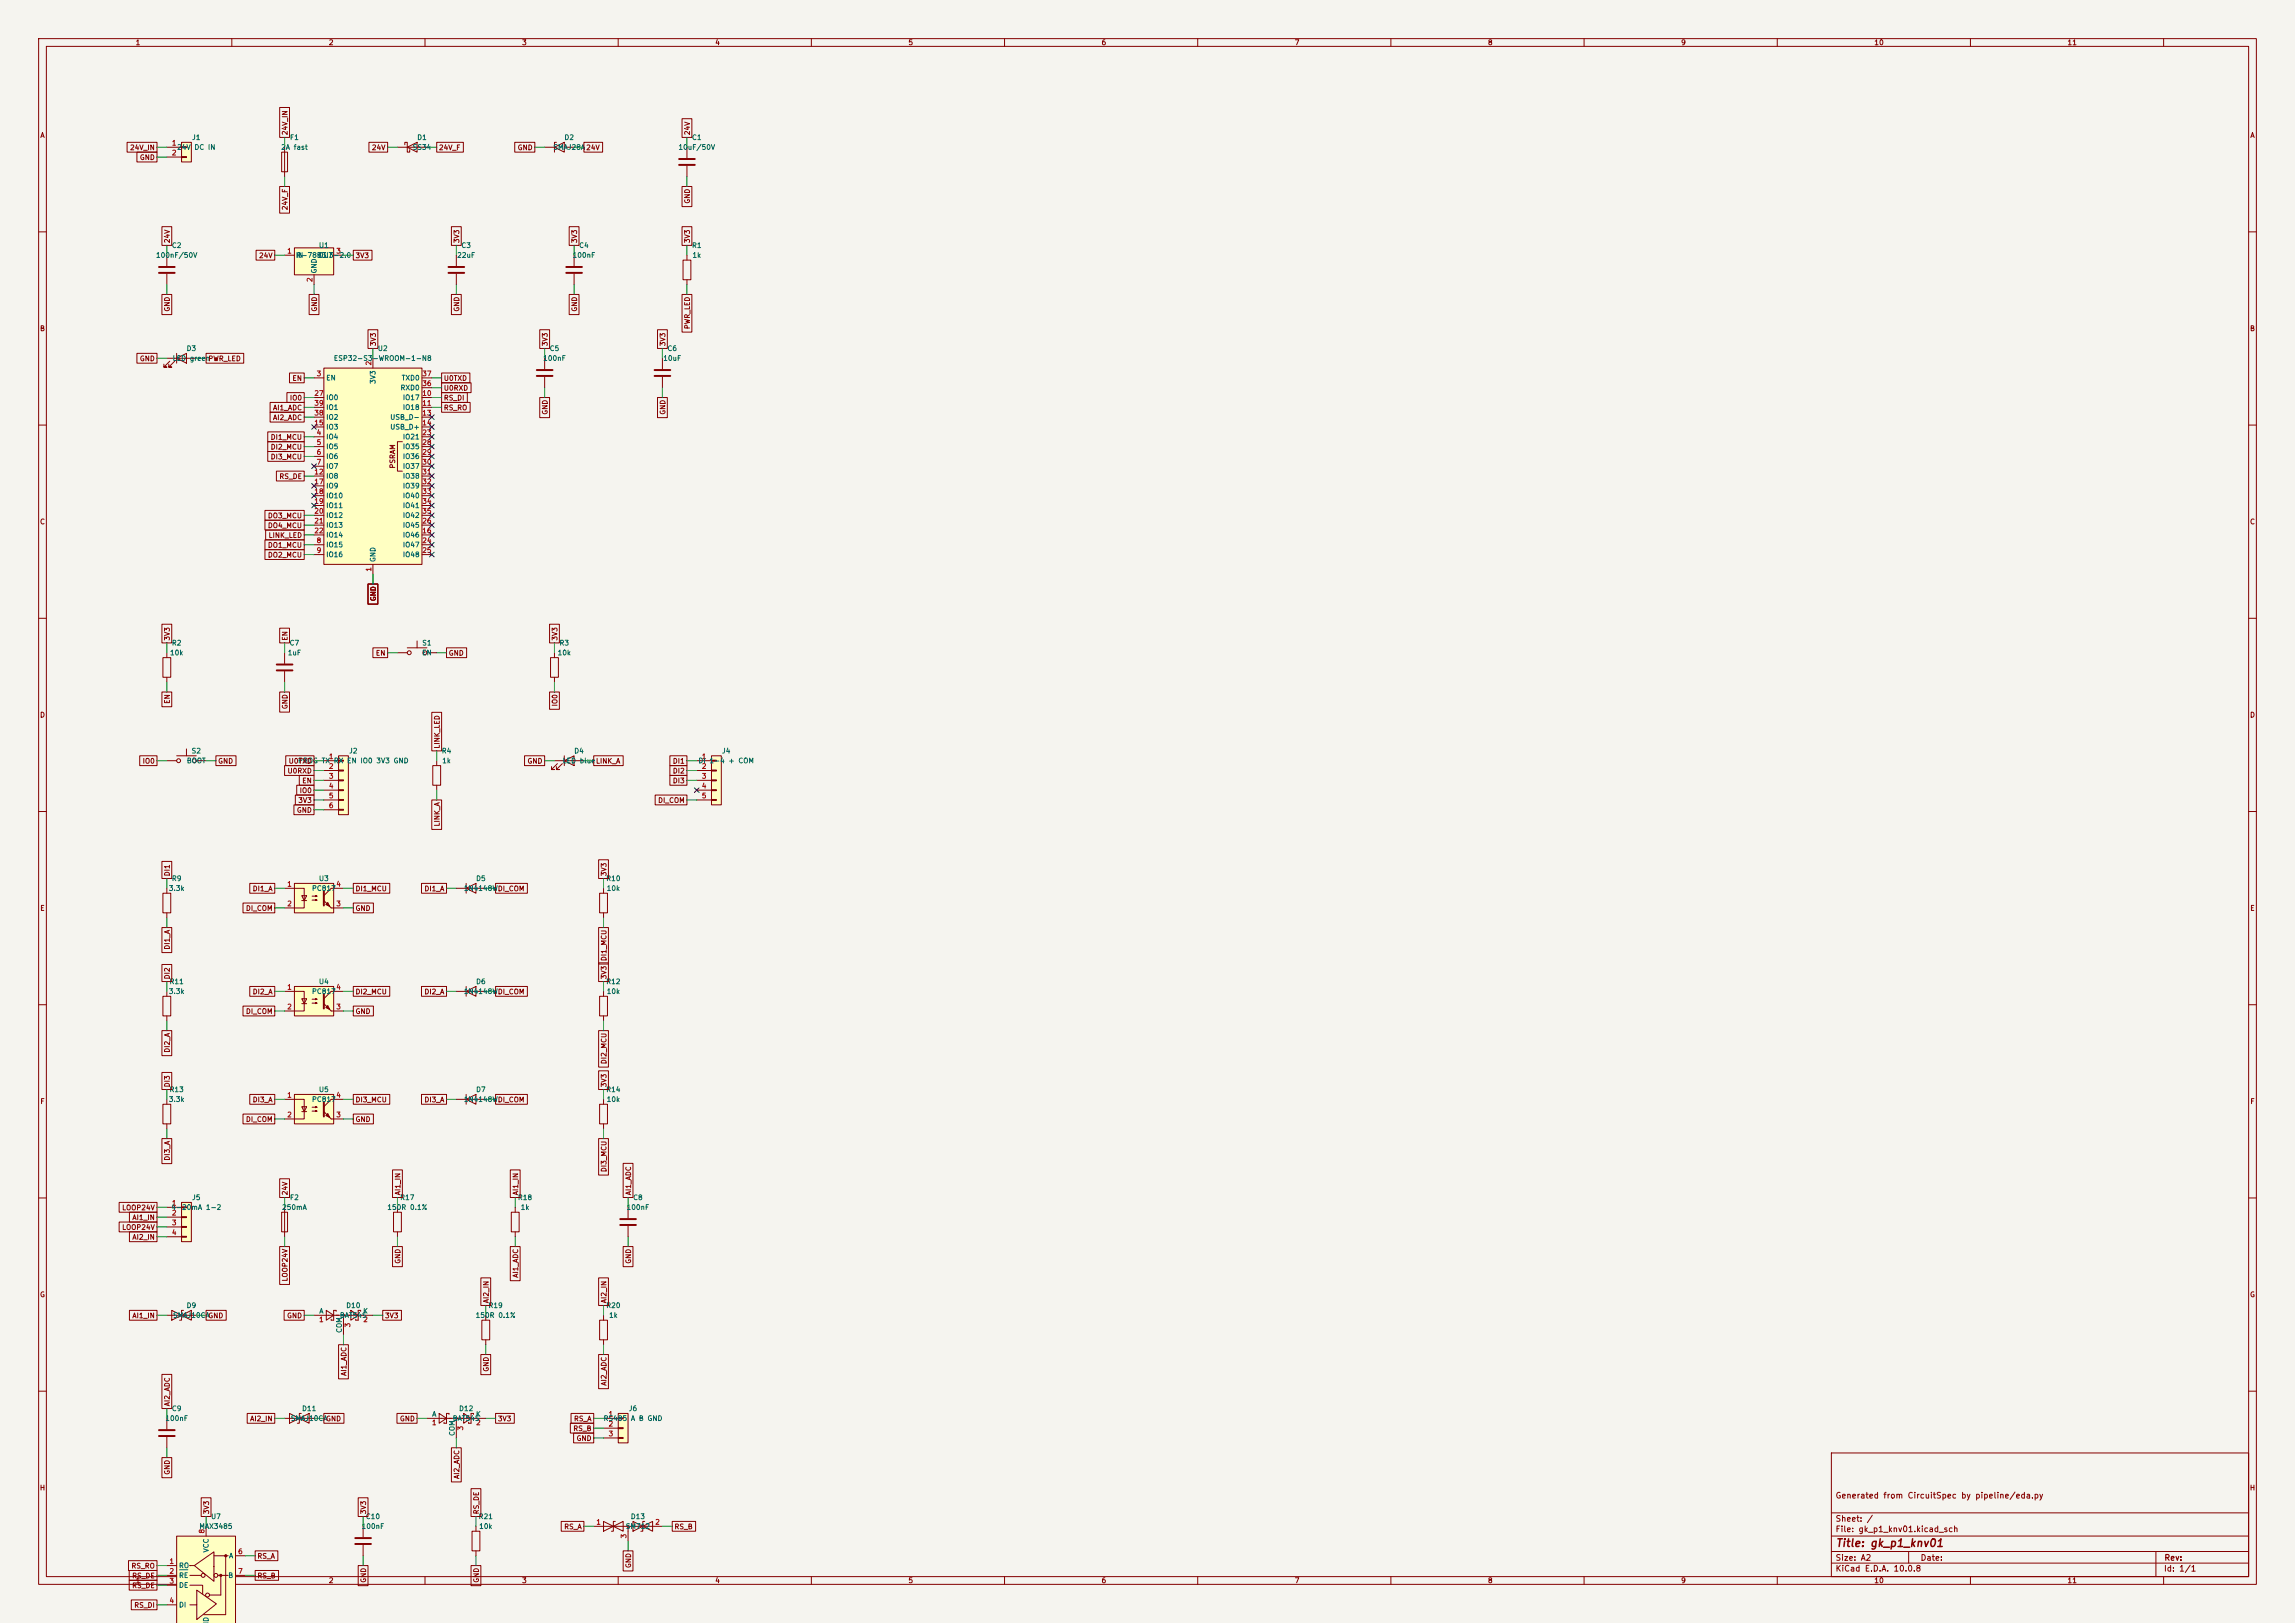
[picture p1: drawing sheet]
<svg xmlns="http://www.w3.org/2000/svg" width="594mm" height="420mm" viewBox="0 0 594 420" stroke-linecap="round" stroke-linejoin="round" font-family="sans-serif">
<defs><g id="words">
<text font-size="2" fill="#840000" x="475" y="400.8">Title: gk_p1_knv01</text>
<g font-size="1.5" fill="#840000">
<text x="475" y="388.1">Generated from CircuitSpec by pipeline/eda.py</text>
<text x="475" y="394.1">Sheet: /</text>
<text x="475" y="396.8">File: gk_p1_knv01.kicad_sch</text>
<text x="475" y="407">KiCad E.D.A. 10.0.8</text>
<text x="475" y="404.2">Size: A2</text>
<text x="497" y="404.2">Date:</text>
<text x="560" y="407">Id: 1/1</text>
<text x="560.1" y="404.2">Rev:</text>
</g>
<g font-size="1.3" fill="#840000">
<text x="35" y="12">1</text>
<text x="85" y="12">2</text>
<text x="135" y="12">3</text>
<text x="185" y="12">4</text>
<text x="235" y="12">5</text>
<text x="285" y="12">6</text>
<text x="335" y="12">7</text>
<text x="385" y="12">8</text>
<text x="435" y="12">9</text>
<text x="485" y="12">10</text>
<text x="535" y="12">11</text>
<text x="10.3" y="36">A</text>
<text x="74.7" y="35.1" transform="rotate(-90 74.7 35.1)">24V_IN</text>
<text x="178.9" y="35.1" transform="rotate(-90 178.9 35.1)">24V</text>
<text x="582.3" y="36">A</text>
<text x="33.5" y="39.2">24V_IN</text>
<text x="36.1" y="41.7">GND</text>
<text x="96.1" y="39.2">24V</text>
<text x="113.5" y="39.2">24V_F</text>
<text x="133.9" y="39.2">GND</text>
<text x="178.9" y="52.8" transform="rotate(-90 178.9 52.8)">GND</text>
<text x="74.7" y="54.5" transform="rotate(-90 74.7 54.5)">24V_F</text>
<text x="44.2" y="63.1" transform="rotate(-90 44.2 63.1)">24V</text>
<text x="119.2" y="63.1" transform="rotate(-90 119.2 63.1)">3V3</text>
<text x="149.6" y="63.1" transform="rotate(-90 149.6 63.1)">3V3</text>
<text x="178.9" y="63.1" transform="rotate(-90 178.9 63.1)">3V3</text>
<text x="66.9" y="67.1">24V</text>
<text x="91.9" y="67.1">3V3</text>
<text x="44.2" y="80.8" transform="rotate(-90 44.2 80.8)">GND</text>
<text x="82.3" y="80.8" transform="rotate(-90 82.3 80.8)">GND</text>
<text x="119.2" y="80.8" transform="rotate(-90 119.2 80.8)">GND</text>
<text x="149.6" y="80.8" transform="rotate(-90 149.6 80.8)">GND</text>
<text x="10.2" y="86">B</text>
<text x="97.6" y="89.7" transform="rotate(-90 97.6 89.7)">3V3</text>
<text x="142" y="89.7" transform="rotate(-90 142 89.7)">3V3</text>
<text x="172.5" y="89.7" transform="rotate(-90 172.5 89.7)">3V3</text>
<text x="178.9" y="85.3" transform="rotate(-90 178.9 85.3)">PWR_LED</text>
<text x="582.2" y="86">B</text>
<text x="36.1" y="93.8">GND</text>
<text x="53.8" y="93.8">PWR_LED</text>
<text x="75.6" y="98.8">EN</text>
<text x="114.7" y="101.4">U0RXD</text>
<text x="114.7" y="98.8">U0TXD</text>
<text x="70.5" y="106.5">AI1_ADC</text>
<text x="74.9" y="103.9">IO0</text>
<text x="114.7" y="103.9">RS_DI</text>
<text x="114.7" y="106.5">RS_RO</text>
<text x="142" y="107.4" transform="rotate(-90 142 107.4)">GND</text>
<text x="172.5" y="107.4" transform="rotate(-90 172.5 107.4)">GND</text>
<text x="70.5" y="109">AI2_ADC</text>
<text x="69.9" y="114.1">DI1_MCU</text>
<text x="69.9" y="116.6">DI2_MCU</text>
<text x="69.9" y="119.2">DI3_MCU</text>
<text x="72.2" y="124.2">RS_DE</text>
<text x="102.6" y="121.4" transform="rotate(-90 102.6 121.4)">PSRAM</text>
<text x="10.2" y="136">C</text>
<text x="69.2" y="134.4">DO3_MCU</text>
<text x="69.2" y="136.9">DO4_MCU</text>
<text x="582.2" y="136">C</text>
<text x="69.2" y="142">DO1_MCU</text>
<text x="69.4" y="139.5">LINK_LED</text>
<text x="69.2" y="144.6">DO2_MCU</text>
<text x="97.6" y="155.7" transform="rotate(-90 97.6 155.7)">GND</text>
<text x="44.2" y="165.9" transform="rotate(-90 44.2 165.9)">3V3</text>
<text x="74.7" y="165.9" transform="rotate(-90 74.7 165.9)">EN</text>
<text x="144.6" y="165.9" transform="rotate(-90 144.6 165.9)">3V3</text>
<text x="97.1" y="170">EN</text>
<text x="116" y="170">GND</text>
<text x="10.2" y="186">D</text>
<text x="44.2" y="182.3" transform="rotate(-90 44.2 182.3)">EN</text>
<text x="74.7" y="183.6" transform="rotate(-90 74.7 183.6)">GND</text>
<text x="144.6" y="182.9" transform="rotate(-90 144.6 182.9)">IO0</text>
<text x="582.2" y="186">D</text>
<text x="36.8" y="197.9">IO0</text>
<text x="56.3" y="197.9">GND</text>
<text x="74.6" y="197.9">U0TXD</text>
<text x="114.1" y="193.9" transform="rotate(-90 114.1 193.9)">LINK_LED</text>
<text x="136.4" y="197.9">GND</text>
<text x="174" y="197.9">DI1</text>
<text x="74.3" y="200.4">U0RXD</text>
<text x="78.1" y="203">EN</text>
<text x="174" y="200.4">DI2</text>
<text x="174" y="203">DI3</text>
<text x="77.1" y="208.1">3V3</text>
<text x="77.4" y="205.5">IO0</text>
<text x="170.2" y="208.1">DI_COM</text>
<text x="76.7" y="210.6">GND</text>
<text x="114.1" y="214" transform="rotate(-90 114.1 214)">LINK_A</text>
<text x="44.2" y="226.9" transform="rotate(-90 44.2 226.9)">DI1</text>
<text x="157.3" y="226.9" transform="rotate(-90 157.3 226.9)">3V3</text>
<text x="65.3" y="230.9">DI1_A</text>
<text x="91.9" y="230.9">DI1_MCU</text>
<text x="109.7" y="230.9">DI1_A</text>
<text x="10.3" y="236">E</text>
<text x="63.5" y="236">DI_COM</text>
<text x="91.9" y="236">GND</text>
<text x="582.3" y="236">E</text>
<text x="44.2" y="245.9" transform="rotate(-90 44.2 245.9)">DI1_A</text>
<text x="157.3" y="248.8" transform="rotate(-90 157.3 248.8)">DI1_MCU</text>
<text x="44.2" y="253.6" transform="rotate(-90 44.2 253.6)">DI2</text>
<text x="65.3" y="257.6">DI2_A</text>
<text x="91.9" y="257.6">DI2_MCU</text>
<text x="109.7" y="257.6">DI2_A</text>
<text x="157.3" y="253.6" transform="rotate(-90 157.3 253.6)">3V3</text>
<text x="63.5" y="262.7">DI_COM</text>
<text x="91.9" y="262.7">GND</text>
<text x="44.2" y="272.5" transform="rotate(-90 44.2 272.5)">DI2_A</text>
<text x="157.3" y="275.5" transform="rotate(-90 157.3 275.5)">DI2_MCU</text>
<text x="44.2" y="281.5" transform="rotate(-90 44.2 281.5)">DI3</text>
<text x="157.3" y="281.5" transform="rotate(-90 157.3 281.5)">3V3</text>
<text x="10.3" y="286">F</text>
<text x="65.3" y="285.5">DI3_A</text>
<text x="91.9" y="285.5">DI3_MCU</text>
<text x="109.7" y="285.5">DI3_A</text>
<text x="582.3" y="286">F</text>
<text x="63.5" y="290.6">DI_COM</text>
<text x="91.9" y="290.6">GND</text>
<text x="44.2" y="300.5" transform="rotate(-90 44.2 300.5)">DI3_A</text>
<text x="157.3" y="303.4" transform="rotate(-90 157.3 303.4)">DI3_MCU</text>
<text x="74.7" y="309.4" transform="rotate(-90 74.7 309.4)">24V</text>
<text x="103.9" y="309.4" transform="rotate(-90 103.9 309.4)">AI1_IN</text>
<text x="134.4" y="309.4" transform="rotate(-90 134.4 309.4)">AI1_IN</text>
<text x="163.6" y="309.4" transform="rotate(-90 163.6 309.4)">AI1_ADC</text>
<text x="31.5" y="313.5">LOOP24V</text>
<text x="34.1" y="316">AI1_IN</text>
<text x="31.5" y="318.6">LOOP24V</text>
<text x="34.1" y="321.1">AI2_IN</text>
<text x="103.9" y="327.2" transform="rotate(-90 103.9 327.2)">GND</text>
<text x="163.6" y="327.2" transform="rotate(-90 163.6 327.2)">GND</text>
<text x="10.2" y="336">G</text>
<text x="74.7" y="331.8" transform="rotate(-90 74.7 331.8)">LOOP24V</text>
<text x="134.4" y="330.8" transform="rotate(-90 134.4 330.8)">AI1_ADC</text>
<text x="582.2" y="336">G</text>
<text x="34.1" y="341.4">AI1_IN</text>
<text x="74.2" y="341.4">GND</text>
<text x="99.5" y="341.4">3V3</text>
<text x="126.8" y="337.4" transform="rotate(-90 126.8 337.4)">AI2_IN</text>
<text x="157.3" y="337.4" transform="rotate(-90 157.3 337.4)">AI2_IN</text>
<text x="90" y="356.2" transform="rotate(-90 90 356.2)">AI1_ADC</text>
<text x="126.8" y="355.1" transform="rotate(-90 126.8 355.1)">GND</text>
<text x="157.3" y="358.7" transform="rotate(-90 157.3 358.7)">AI2_ADC</text>
<text x="44.2" y="364" transform="rotate(-90 44.2 364)">AI2_ADC</text>
<text x="64.6" y="368.1">AI2_IN</text>
<text x="103.4" y="368.1">GND</text>
<text x="128.7" y="368.1">3V3</text>
<text x="148.2" y="370.6">RS_B</text>
<text x="148.4" y="368.1">RS_A</text>
<text x="149.1" y="373.2">GND</text>
<text x="44.2" y="381.8" transform="rotate(-90 44.2 381.8)">GND</text>
<text x="119.2" y="382.9" transform="rotate(-90 119.2 382.9)">AI2_ADC</text>
<text x="10.2" y="386">H</text>
<text x="582.2" y="386">H</text>
<text x="54.4" y="392" transform="rotate(-90 54.4 392)">3V3</text>
<text x="95" y="392" transform="rotate(-90 95 392)">3V3</text>
<text x="124.2" y="392" transform="rotate(-90 124.2 392)">RS_DE</text>
<text x="145.9" y="396">RS_A</text>
<text x="174.4" y="396">RS_B</text>
<text x="33.9" y="406.2">RS_RO</text>
<text x="66.5" y="403.6">RS_A</text>
<text x="163.6" y="405.9" transform="rotate(-90 163.6 405.9)">GND</text>
<text x="34.1" y="411.3">RS_DE</text>
<text x="34.1" y="408.7">RS_DE</text>
<text x="35" y="410">1</text>
<text x="66.5" y="408.7">RS_B</text>
<text x="85" y="410">2</text>
<text x="95" y="409.7" transform="rotate(-90 95 409.7)">GND</text>
<text x="124.2" y="409.7" transform="rotate(-90 124.2 409.7)">GND</text>
<text x="135" y="410">3</text>
<text x="185" y="410">4</text>
<text x="235" y="410">5</text>
<text x="285" y="410">6</text>
<text x="335" y="410">7</text>
<text x="385" y="410">8</text>
<text x="435" y="410">9</text>
<text x="485" y="410">10</text>
<text x="535" y="410">11</text>
<text x="34.6" y="416.3">RS_DI</text>
</g>
<g font-size="1.3" fill="#a90000">
<text x="44.4" y="38">1</text>
<text x="44.4" y="40.5">2</text>
<text x="74.2" y="65.9">1</text>
<text x="86.9" y="65.9">3</text>
<text x="81.1" y="73.1" transform="rotate(-90 81.1 73.1)">2</text>
<text x="96.4" y="94.7" transform="rotate(-90 96.4 94.7)">2</text>
<text x="81.8" y="97.7">3</text>
<text x="109.2" y="100.2">36</text>
<text x="109.2" y="97.7">37</text>
<text x="81.2" y="102.7">27</text>
<text x="81.2" y="107.8">38</text>
<text x="81.2" y="105.3">39</text>
<text x="109.2" y="102.7">10</text>
<text x="109.2" y="105.3">11</text>
<text x="109.2" y="107.8">13</text>
<text x="81.2" y="110.4">15</text>
<text x="81.8" y="112.9">4</text>
<text x="109.2" y="110.4">14</text>
<text x="109.2" y="112.9">23</text>
<text x="81.8" y="115.4">5</text>
<text x="81.8" y="118">6</text>
<text x="109.2" y="115.4">28</text>
<text x="109.2" y="118">29</text>
<text x="81.2" y="123.1">12</text>
<text x="81.2" y="125.6">17</text>
<text x="81.8" y="120.5">7</text>
<text x="109.2" y="120.5">30</text>
<text x="109.2" y="123.1">31</text>
<text x="109.2" y="125.6">32</text>
<text x="81.2" y="128.1">18</text>
<text x="81.2" y="130.7">19</text>
<text x="109.2" y="128.1">33</text>
<text x="109.2" y="130.7">34</text>
<text x="81.2" y="133.2">20</text>
<text x="81.2" y="135.8">21</text>
<text x="109.2" y="135.8">26</text>
<text x="109.2" y="133.2">35</text>
<text x="81.2" y="138.3">22</text>
<text x="81.8" y="140.8">8</text>
<text x="81.8" y="143.4">9</text>
<text x="109.2" y="138.3">16</text>
<text x="109.2" y="140.8">24</text>
<text x="109.2" y="143.4">25</text>
<text x="96.4" y="148.1" transform="rotate(-90 96.4 148.1)">1</text>
<text x="85" y="196.7">1</text>
<text x="181.5" y="196.7">1</text>
<text x="85" y="199.3">2</text>
<text x="85" y="201.8">3</text>
<text x="181.5" y="199.3">2</text>
<text x="181.5" y="201.8">3</text>
<text x="85" y="204.3">4</text>
<text x="85" y="206.9">5</text>
<text x="85" y="209.4">6</text>
<text x="181.5" y="204.3">4</text>
<text x="181.5" y="206.9">5</text>
<text x="74.2" y="229.7">1</text>
<text x="86.9" y="229.7">4</text>
<text x="74.2" y="234.8">2</text>
<text x="86.9" y="234.8">3</text>
<text x="74.2" y="256.4">1</text>
<text x="86.9" y="256.4">4</text>
<text x="74.2" y="261.5">2</text>
<text x="86.9" y="261.5">3</text>
<text x="74.2" y="284.3">1</text>
<text x="86.9" y="284.3">4</text>
<text x="74.2" y="289.4">2</text>
<text x="86.9" y="289.4">3</text>
<text x="44.4" y="312.3">1</text>
<text x="44.4" y="314.8">2</text>
<text x="44.4" y="317.4">3</text>
<text x="44.4" y="319.9">4</text>
<text x="82.5" y="342.4">1</text>
<text x="91" y="343.6" transform="rotate(-90 91 343.6)">3</text>
<text x="93.9" y="342.4">2</text>
<text x="111.7" y="369.1">1</text>
<text x="120.2" y="370.3" transform="rotate(-90 120.2 370.3)">3</text>
<text x="123.1" y="369.1">2</text>
<text x="157.4" y="366.9">1</text>
<text x="157.4" y="369.4">2</text>
<text x="157.4" y="372">3</text>
<text x="154.2" y="394.8">1</text>
<text x="169.4" y="394.8">2</text>
<text x="53.2" y="397" transform="rotate(-90 53.2 397)">8</text>
<text x="162.4" y="398.2" transform="rotate(-90 162.4 398.2)">3</text>
<text x="43.7" y="405">1</text>
<text x="43.7" y="407.5">2</text>
<text x="61.5" y="402.5">6</text>
<text x="61.5" y="407.5">7</text>
<text x="43.7" y="410.1">3</text>
<text x="43.7" y="415.2">4</text>
</g>
<g font-size="1.3" fill="#006464">
<text x="45.7" y="39.1">24V</text>
<text x="49.6" y="36.5">J1</text>
<text x="50.2" y="39.1">DC IN</text>
<text x="72.6" y="39.1">2A fast</text>
<text x="74.9" y="36.5">F1</text>
<text x="106.7" y="39.1">SS34</text>
<text x="107.9" y="36.5">D1</text>
<text x="143.1" y="39.1">SMAJ28A24V</text>
<text x="146" y="36.5">D2</text>
<text x="175.5" y="39.1">10uF/50V</text>
<text x="179" y="36.5">C1</text>
<text x="44.4" y="64.5">C2</text>
<text x="82.4" y="64.5">U1</text>
<text x="119.3" y="64.5">C3</text>
<text x="149.8" y="64.5">C4</text>
<text x="179" y="64.5">R1</text>
<text x="40.2" y="67">100nF/50V</text>
<text x="76.4" y="67">IN</text>
<text x="76.6" y="67">R-78B3.3-2.0</text>
<text x="82.2" y="70.9" transform="rotate(-90 82.2 70.9)">GND</text>
<text x="82.3" y="67">OUT</text>
<text x="118.2" y="67">22uF</text>
<text x="148.1" y="67">100nF</text>
<text x="179.1" y="67">1k</text>
<text x="44.6" y="93.7">LED</text>
<text x="48.2" y="91.1">D3</text>
<text x="49" y="93.7">green</text>
<text x="86.3" y="93.7">ESP32-S3-WROOM-1-N8</text>
<text x="97.7" y="91.1">U2</text>
<text x="140.4" y="93.7">100nF</text>
<text x="142.1" y="91.1">C5</text>
<text x="171.5" y="93.7">10uF</text>
<text x="172.6" y="91.1">C6</text>
<text x="84.3" y="98.8">EN</text>
<text x="97.5" y="99.5" transform="rotate(-90 97.5 99.5)">3V3</text>
<text x="103.5" y="101.3">RXD0</text>
<text x="103.8" y="98.8">TXD0</text>
<text x="84.3" y="103.8">IO0</text>
<text x="84.3" y="106.4">IO1</text>
<text x="104.1" y="103.8">IO17</text>
<text x="104.1" y="106.4">IO18</text>
<text x="84.3" y="114">IO4</text>
<text x="84.3" y="111.5">IO3</text>
<text x="84.3" y="108.9">IO2</text>
<text x="100.9" y="108.9">USB_D-</text>
<text x="100.9" y="111.5">USB_D+</text>
<text x="104.1" y="114">IO21</text>
<text x="84.3" y="116.5">IO5</text>
<text x="84.3" y="119.1">IO6</text>
<text x="104.1" y="116.5">IO35</text>
<text x="104.1" y="119.1">IO36</text>
<text x="84.3" y="121.6">IO7</text>
<text x="84.3" y="124.2">IO8</text>
<text x="104.1" y="121.6">IO37</text>
<text x="104.1" y="124.2">IO38</text>
<text x="84.3" y="126.7">IO9</text>
<text x="84.3" y="129.2">IO10</text>
<text x="84.3" y="131.8">IO11</text>
<text x="104.1" y="126.7">IO39</text>
<text x="104.1" y="129.2">IO40</text>
<text x="104.1" y="131.8">IO41</text>
<text x="84.3" y="134.3">IO12</text>
<text x="84.3" y="136.9">IO13</text>
<text x="104.1" y="136.9">IO45</text>
<text x="104.1" y="134.3">IO42</text>
<text x="84.3" y="141.9">IO15</text>
<text x="84.3" y="139.4">IO14</text>
<text x="104.1" y="139.4">IO46</text>
<text x="104.1" y="141.9">IO47</text>
<text x="84.3" y="144.5">IO16</text>
<text x="97.5" y="145.6" transform="rotate(-90 97.5 145.6)">GND</text>
<text x="104.1" y="144.5">IO48</text>
<text x="44.4" y="167.3">R2</text>
<text x="74.8" y="167.3">C7</text>
<text x="109.2" y="167.3">S1</text>
<text x="144.7" y="167.3">R3</text>
<text x="43.9" y="169.9">10k</text>
<text x="74.3" y="169.9">1uF</text>
<text x="109.1" y="169.9">EN</text>
<text x="144.2" y="169.9">10k</text>
<text x="48.2" y="197.8">BOOT</text>
<text x="49.5" y="195.3">S2</text>
<text x="77" y="197.8">PROG TX RX EN IO0 3V3 GND</text>
<text x="90.2" y="195.3">J2</text>
<text x="114.2" y="195.3">R4</text>
<text x="114.3" y="197.8">1k</text>
<text x="145.5" y="197.8">LED blueLINK_A</text>
<text x="148.5" y="195.3">D4</text>
<text x="180.6" y="197.8">DI 1-4 + COM</text>
<text x="186.7" y="195.3">J4</text>
<text x="43.6" y="230.8">3.3k</text>
<text x="44.4" y="228.3">R9</text>
<text x="80.6" y="230.8">PC817</text>
<text x="82.4" y="228.3">U3</text>
<text x="119.9" y="230.8">1N4148WDI_COM</text>
<text x="123.1" y="228.3">D5</text>
<text x="156.8" y="228.3">R10</text>
<text x="156.9" y="230.8">10k</text>
<text x="43.6" y="257.5">3.3k</text>
<text x="43.7" y="255">R11</text>
<text x="80.6" y="257.5">PC817</text>
<text x="82.4" y="255">U4</text>
<text x="119.9" y="257.5">1N4148WDI_COM</text>
<text x="123.1" y="255">D6</text>
<text x="156.8" y="255">R12</text>
<text x="156.9" y="257.5">10k</text>
<text x="43.6" y="285.4">3.3k</text>
<text x="43.7" y="282.9">R13</text>
<text x="80.6" y="285.4">PC817</text>
<text x="82.4" y="282.9">U5</text>
<text x="119.9" y="285.4">1N4148WDI_COM</text>
<text x="123.1" y="282.9">D7</text>
<text x="156.8" y="282.9">R14</text>
<text x="156.9" y="285.4">10k</text>
<text x="49.6" y="310.8">J5</text>
<text x="74.9" y="310.8">F2</text>
<text x="103.4" y="310.8">R17</text>
<text x="133.9" y="310.8">R18</text>
<text x="163.7" y="310.8">C8</text>
<text x="44.2" y="313.4">4-20mA 1-2</text>
<text x="72.9" y="313.4">250mA</text>
<text x="100.1" y="313.4">150R 0.1%</text>
<text x="134.6" y="313.4">1k</text>
<text x="162" y="313.4">100nF</text>
<text x="44.7" y="341.3">SMAJ10CAGND</text>
<text x="48.2" y="338.8">D9</text>
<text x="82.5" y="340.2">A</text>
<text x="87.8" y="341.3">BAT54S</text>
<text x="89.5" y="338.8">D10</text>
<text x="93.9" y="340.2">K</text>
<text x="123" y="341.3">150R 0.1%</text>
<text x="126.3" y="338.8">R19</text>
<text x="156.8" y="338.8">R20</text>
<text x="157.5" y="341.3">1k</text>
<text x="88.8" y="345.1" transform="rotate(-90 88.8 345.1)">COM</text>
<text x="44.4" y="365.5">C9</text>
<text x="78" y="365.5">D11</text>
<text x="118.7" y="365.5">D12</text>
<text x="162.6" y="365.5">J6</text>
<text x="42.7" y="368">100nF</text>
<text x="75.1" y="368">SMAJ10CAGND</text>
<text x="111.7" y="366.9">A</text>
<text x="117" y="368">BAT54S</text>
<text x="118" y="371.7" transform="rotate(-90 118 371.7)">COM</text>
<text x="123.1" y="366.9">K</text>
<text x="156.1" y="368">RS485</text>
<text x="163.2" y="368">A B GND</text>
<text x="51.5" y="395.9">MAX3485</text>
<text x="54.5" y="393.4">U7</text>
<text x="93.5" y="395.9">100nF</text>
<text x="94.5" y="393.4">C10</text>
<text x="123.8" y="393.4">R21</text>
<text x="123.9" y="395.9">10k</text>
<text x="161.8" y="395.9">SM712</text>
<text x="163.1" y="393.4">D13</text>
<text x="54.3" y="401.9" transform="rotate(-90 54.3 401.9)">VCC</text>
<text x="46.2" y="406.1">RO</text>
<text x="59.1" y="403.6">A</text>
<text x="46.2" y="408.6">RE</text>
<text x="46.2" y="411.2">DE</text>
<text x="59" y="408.6">B</text>
<text x="46.2" y="416.3">DI</text>
<text x="54.3" y="419.8" transform="rotate(-90 54.3 419.8)">D</text>
</g>
</g></defs>
<path d="M0 0h594v420h-594z" fill="#f5f4ef" stroke="#f5f4ef" stroke-width=".26"/>
<g fill="none" stroke="#840000" stroke-width=".26">
<path d="M10 10h574v400h-574zM12 12h570v396h-570zM60 10v2M110 10v2M160 10v2M210 10v2M260 10v2M310 10v2M360 10v2M410 10v2M460 10v2M510 10v2"/>
<path d="M560 10v2M10 60h2M582 60h2M10 110h2M582 110h2M10 160h2M582 160h2M10 210h2M582 210h2M10 260h2M582 260h2M10 310h2"/>
<path d="M582 310h2M10 360h2M474 376h108v32h-108zM582 360h2M474 397.5h108M474 391.5h108M60 408v2M110 408v2M160 408v2M210 408v2M260 408v2M310 408v2"/>
<path d="M360 408v2M410 408v2M460 408v2M474 404.5h108M474 401.5h108M494 401.5v3M510 408v2M558 401.5v6.5M560 408v2"/>
</g>
<path d="M83.8 95.3h25.4v50.8h-25.4z" fill="#ffffc2"/>
<g fill="none" stroke="#840000" stroke-width=".26">
<path d="M102.9 38.1h7.6M104.8 37.5v-.7h.6v2.6h.6v-.7M105.4 38.1l2.5-1.3v2.6zM141 38.1h2.5M143.5 38.1l2.5-1.3v2.6zM144 36.8h-.5v2.6M146 38.1h2.6M177.8 38.1v2.8M177.8 42.9v2.8M118.1 66v2.8M118.1 70.9v2.8M148.6 66v2.8"/>
<path d="M148.6 70.9v2.8M81.3 97.8h2.5M83.8 95.3h25.4v50.8h-25.4zM96.5 92.7v2.6M109.2 97.8h2.6M81.3 113h2.5M81.3 115.6h2.5M81.3 118.1h2.5M81.3 102.9h2.5M81.3 105.4h2.5M81.3 108h2.5M81.3 110.5h2.5"/>
<path d="M104.1 114.3h-1.2v7.6h1.2M109.2 113h2.6M109.2 115.6h2.6M109.2 118.1h2.6M109.2 102.9h2.6M109.2 105.4h2.6M109.2 108h2.6M109.2 110.5h2.6M109.2 100.3h2.6M81.3 120.7h2.5M81.3 123.2h2.5M81.3 138.4h2.5"/>
<path d="M81.3 125.7h2.5M81.3 128.3h2.5M81.3 130.8h2.5M81.3 133.4h2.5M81.3 135.9h2.5M109.2 120.7h2.6M109.2 123.2h2.6M109.2 138.4h2.6M109.2 125.7h2.6M109.2 128.3h2.6M109.2 130.8h2.6M109.2 133.4h2.6"/>
<path d="M109.2 135.9h2.6M81.3 141h2.5M81.3 143.5h2.5M96.5 146.1v2.5M109.2 141h2.6M109.2 143.5h2.6M118.1 256.5h7.6M120.6 256.5l2.6-1.2v2.5zM120.6 255.3v2.5M72.9 313.7h1.5v5.1h-1.5zM73.7 312.4v7.6M101.9 313.7h2v5.1h-2z"/>
<path d="M102.9 312.4v1.3M102.9 318.8v1.2"/>
</g>
<path d="M175.8 41.1h4M175.8 42.7h4M116.1 69.1h4M116.1 70.6h4M146.6 69.1h4M146.6 70.6h4" fill="none" stroke="#840000" stroke-width=".51"/>
<path d="M45.7 397.5h15.3v22.5h-15.3z" fill="#ffffc2"/>
<g fill="none" stroke="#840000" stroke-width=".26">
<path d="M176.8 67.3h2v5.1h-2zM177.8 66v1.3M177.8 72.4v1.3M43.2 367v2.8M43.2 371.9v2.8M53.3 395v2.5M153.7 395h17.7M156.2 393.7v2.5l5.1-2.5v2.5zM159.3 393.7h-.6v2.5h-.5M162.6 395v3.8M163.8 393.7l5.1 2.5v-2.5l-5.1 2.5zM166.9 393.7h-.5v2.5h-.5"/>
<path d="M43.2 407.7h2.5M43.2 415.3h2.5M43.2 405.1h2.5M43.2 410.2h2.5M49.1 410.2h3.4v2.3M49.1 407.7h3M49.1 415.3h1.7M49.3 405.1h.9M50.3 405.1l5.1-3.5v7.6zM50.9 411.5l5.1 3.5-5.1 4.1zM55.4 402.6h3.7M56.4 407.7h2.7"/>
<path d="M57.1 407.7v5.1h-2.9M58.4 402.6v15.2h-5.7M61 407.7h2.5M61 402.6h2.5M45.7 420v-22.5h15.3v22.5"/>
<circle cx="52.6" cy="407.7" r=".51"/>
<circle cx="53.7" cy="412.8" r=".51"/>
<circle cx="55.9" cy="407.7" r=".51"/>
</g>
<g fill="#840000" stroke="#840000" stroke-width=".26">
<circle cx="57.1" cy="407.7" r=".28"/>
<circle cx="58.4" cy="402.6" r=".28"/>
<circle cx="162.6" cy="395" r=".25"/>
</g>
<path d="M46.5 406.2h2.1" fill="none" stroke="#006464" stroke-width=".26"/>
<path d="M41.1 370.1h4.1M41.1 371.6h4.1" fill="none" stroke="#840000" stroke-width=".51"/>
<path d="M160 365.8h2.6v7.6h-2.6z" fill="#ffffc2"/>
<g fill="none" stroke="#840000" stroke-width=".26">
<path d="M141 92.7v2.8M141 97.5v2.8M171.4 92.7v2.8M171.4 97.5v2.8M132.3 313.7h2.1v5.1h-2.1zM133.3 312.4v1.3M133.3 318.8v1.2M162.6 312.4v2.8M162.6 317.2v2.8M84.5 339.1l1.9 1.3-1.9 1.2zM87 339.3v-.2h-.6v2.5h-.7v-.2M90.8 339.1l1.9 1.3-1.9 1.2z"/>
<path d="M93.3 339.3v-.2h-.6v2.5h-.6v-.2M81.3 340.4h15.2M88.9 340.4v5M124.7 341.6h2v5.1h-2zM125.7 340.4v1.2M125.7 346.7v1.3M155.2 341.6h2v5.1h-2zM156.2 340.4v1.2M156.2 346.7v1.3M73.7 367h7.6M74.9 365.8l2.6 1.2-2.6 1.3zM77.5 367l2.5-1.2v2.5z"/>
<path d="M78 365.8h-.5v2.5h-.5M110.5 367h15.2M113.7 365.8l1.9 1.2-1.9 1.3zM116.2 366v-.2h-.6v2.5h-.7v-.3M118.1 367v5.1M120 365.8l1.9 1.2-1.9 1.3zM122.6 366v-.2h-.7v2.5h-.6v-.3M156.2 367h3.8M156.2 369.6h3.8M156.2 372.1h3.8M160 365.8h2.6v7.6h-2.6zM160 366.9h1.3v.3h-1.3z"/>
<path d="M160 369.4h1.3v.3h-1.3zM160 372h1.3v.2h-1.3zM94 395v2.8M94 399.8v2.8M122.2 396.2h2v5.1h-2zM123.2 395v1.2M123.2 401.3v1.3"/>
</g>
<path d="M138.9 95.8h4.1M138.9 97.3h4.1M169.4 95.8h4.1M169.4 97.3h4.1M160.5 315.5h4.1M160.5 317h4.1M91.9 398h4.1M91.9 399.5h4.1" fill="none" stroke="#840000" stroke-width=".51"/>
<g fill="#840000" stroke="#840000" stroke-width=".26">
<circle cx="118.1" cy="367" r=".25"/>
<circle cx="88.9" cy="340.4" r=".25"/>
</g>
<path d="M47 36.8h2.5v5.1h-2.5z" fill="#ffffc2"/>
<g fill="none" stroke="#840000" stroke-width=".26">
<path d="M43.2 38.1h3.8M47 36.8h2.5v5.1h-2.5zM47 38h1.3v.2h-1.3zM72.9 39.4h1.5v5.1h-1.5zM73.7 38.1v7.6M43.2 40.6h3.8M47 40.5h1.3v.3h-1.3zM43.2 66v2.8M43.2 70.9v2.8M155.2 231.1h2v5.1h-2zM156.2 229.9v1.2M156.2 236.2v1.3"/>
<path d="M155.2 257.8h2v5.1h-2zM156.2 256.5v1.3M156.2 262.9v1.3M118.1 284.5h7.6M120.6 284.5l2.6-1.3v2.6zM120.6 283.2v2.6M44.4 339.1l2.6 1.3-2.6 1.2zM47.5 339.1h-.5v2.5h-.5M43.2 340.4h7.6M47 340.4l2.5-1.3v2.5z"/>
</g>
<path d="M41.1 69.1h4.1M41.1 70.6h4.1" fill="none" stroke="#840000" stroke-width=".51"/>
<path d="M47 311.2h2.5v10.1h-2.5z" fill="#ffffc2"/>
<g fill="none" stroke="#840000" stroke-width=".26">
<path d="M118.1 229.9h7.6M120.6 229.9l2.6-1.3v2.5zM120.6 228.6v2.5M42.2 285.8h2v5h-2zM43.2 284.5v1.3M43.2 290.8v1.3M155.2 285.8h2v5h-2zM156.2 284.5v1.3M156.2 290.8v1.3M43.2 312.4h3.8M43.2 315h3.8M43.2 317.5h3.8"/>
<path d="M47 311.2h2.5v10.1h-2.5zM47 312.3h1.3v.2h-1.3zM47 314.8h1.3v.3h-1.3zM47 317.4h1.3v.2h-1.3zM47 319.9h1.3v.3h-1.3zM43.2 320h3.8"/>
</g>
<path d="M76.2 64.1h10.2v7h-10.2z" fill="#ffffc2"/>
<path d="M73.7 66h2.5M76.2 64.1h10.2v7h-10.2zM81.3 71.1v2.6M86.4 66h2.5" fill="none" stroke="#840000" stroke-width=".26"/>
<path d="M76.2 283.2h10.2v7.6h-10.2z" fill="#ffffc2"/>
<path d="M73.7 284.5h5v3.2M76.2 283.2h10.2v7.6h-10.2zM78.1 286.4h1.3l-.7 1.3zM78.1 287.7h1.3M78.7 287.7v1.9h-5M80.8 286.5h1.2M80.8 287.5h1.2M85.7 289.6h3.2M88.9 284.5h-3.2l-1.9 1.9" fill="none" stroke="#840000" stroke-width=".26"/>
<path d="M83.8 285.1v3.8" fill="none" stroke="#840000" stroke-width=".51"/>
<g fill="#840000" stroke="#840000" stroke-width=".26">
<path d="M84.3 288.7l.5-.5 .5 1z"/>
<path d="M83.8 287.7l1.9 1.9z"/>
</g>
<path d="M76.2 255.3h10.2v7.6h-10.2z" fill="#ffffc2"/>
<path d="M42.2 257.8h2v5.1h-2zM43.2 256.5v1.3M73.7 256.5h5v3.2M76.2 255.3h10.2v7.6h-10.2zM78.1 258.4h1.3l-.7 1.3zM78.1 259.7h1.3M78.7 259.7v1.9h-5M80.8 258.6h1.2M80.8 259.6h1.2M88.9 256.5h-3.2l-1.9 1.9M43.2 262.9v1.3M85.7 261.6h3.2" fill="none" stroke="#840000" stroke-width=".26"/>
<path d="M83.8 257.2v3.8" fill="none" stroke="#840000" stroke-width=".51"/>
<g fill="#840000" stroke="#840000" stroke-width=".26">
<path d="M84.3 260.7l.5-.5 .5 1z"/>
<path d="M83.8 259.7l1.9 1.9z"/>
</g>
<path d="M76.2 228.6h10.2v7.6h-10.2z" fill="#ffffc2"/>
<g fill="none" stroke="#840000" stroke-width=".26">
<path d="M43.2 92.7h7.6M43.9 93.5l-1.5 1.5h.8h-.8v-.8M45.2 93.5l-1.5 1.5h.7h-.7v-.8M45.7 92.7l2.6-1.3v2.6zM45.7 91.4v2.6M112 198.1h2v5.1h-2zM113 196.9v1.2M113 203.2v1.3M73.7 229.9h5v3.1M76.2 228.6h10.2v7.6h-10.2zM78.1 231.8h1.3l-.7 1.2zM78.1 233h1.3"/>
<path d="M78.7 233v2h-5M80.8 231.9h1.2M80.8 232.9h1.2M85.7 235h3.2M88.9 229.9h-3.2l-1.9 1.9"/>
</g>
<path d="M83.8 230.5v3.8" fill="none" stroke="#840000" stroke-width=".51"/>
<g fill="#840000" stroke="#840000" stroke-width=".26">
<path d="M84.3 234.1l.5-.5 .5 1z"/>
<path d="M83.8 233l1.9 2z"/>
</g>
<path d="M87.6 195.6h2.6v15.2h-2.6z" fill="#ffffc2"/>
<g fill="none" stroke="#840000" stroke-width=".26">
<path d="M43.2 196.9h2.5M45.7 195.6h5.1M48.3 193.8v1.8M50.8 196.9h2.5M83.8 196.9h3.8M83.8 199.4h3.8M87.6 195.6h2.6v15.2h-2.6zM87.6 196.7h1.3v.3h-1.3zM87.6 199.3h1.3v.2h-1.3zM83.8 201.9h3.8M83.8 204.5h3.8M83.8 207h3.8"/>
<path d="M83.8 209.6h3.8M87.6 201.8h1.3v.3h-1.3zM87.6 204.3h1.3v.3h-1.3zM87.6 206.9h1.3v.2h-1.3zM87.6 209.4h1.3v.3h-1.3zM42.2 231.1h2v5.1h-2zM43.2 229.9v1.2M43.2 236.2v1.3"/>
<circle cx="46.2" cy="196.9" r=".51"/>
<circle cx="50.3" cy="196.9" r=".51"/>
</g>
<path d="M184.1 195.6h2.6v12.7h-2.6z" fill="#ffffc2"/>
<g fill="none" stroke="#840000" stroke-width=".26">
<path d="M32.9 36.8h7.7v2.6h-7.7zM35.4 39.4h5.2v2.5h-5.2zM72.4 27.8h2.5v7.8h-2.5zM95.5 36.8h4.8v2.6h-4.8zM113 36.8h6.9v2.6h-6.9zM133.2 36.8h5.2v2.6h-5.2zM151.1 36.8h4.9v2.6h-4.9zM176.5 30.7h2.6v4.9h-2.6zM41.9 58.7h2.6v4.8h-2.6zM72.4 48.3h2.5v6.9h-2.5zM116.8 58.7h2.6v4.8h-2.6zM147.3 58.7h2.6v4.8h-2.6z"/>
<path d="M176.5 48.3h2.6v5.2h-2.6zM176.5 58.7h2.6v4.8h-2.6zM41.9 76.2h2.6v5.2h-2.6zM66.3 64.8h4.8v2.5h-4.8zM80 76.2h2.6v5.2h-2.6zM91.4 64.8h4.9v2.5h-4.9zM116.8 76.2h2.6v5.2h-2.6zM147.3 76.2h2.6v5.2h-2.6zM176.5 76.2h2.6v9.7h-2.6zM35.4 91.4h5.2v2.6h-5.2zM53.3 91.4h9.8v2.6h-9.8zM74.9 96.5h3.8v2.6h-3.8z"/>
<path d="M95.2 85.3h2.6v4.9h-2.6zM114.3 99.1h7.6v2.5h-7.6zM114.3 96.5h7.3v2.6h-7.3zM139.7 85.3h2.5v4.9h-2.5zM170.2 85.3h2.5v4.9h-2.5zM69.3 111.8h9.4v2.5h-9.4zM69.3 114.3h9.4v2.5h-9.4zM69.3 116.8h9.4v2.6h-9.4zM69.9 104.1h8.8v2.6h-8.8zM69.9 106.7h8.8v2.5h-8.8zM74.3 101.6h4.4v2.5h-4.4zM114.3 101.6h6.7v2.5h-6.7z"/>
<path d="M114.3 104.1h7.4v2.6h-7.4zM139.7 102.9h2.5v5.2h-2.5zM170.2 102.9h2.5v5.2h-2.5zM68.6 139.7h10.1v2.5h-10.1zM68.6 132.1h10.1v2.5h-10.1zM68.6 134.6h10.1v2.6h-10.1zM68.8 137.2h9.9v2.5h-9.9zM71.5 121.9h7.2v2.6h-7.2zM68.6 142.2h10.1v2.6h-10.1zM95.2 151.1h2.6v5.2h-2.6zM41.9 179.1h2.6v3.8h-2.6zM41.9 161.5h2.6v4.9h-2.6z"/>
<path d="M42.2 170.2h2v5.1h-2zM43.2 168.9v1.3M43.2 175.3v1.2M72.4 179.1h2.5v5.2h-2.5zM72.4 162.6h2.5v3.8h-2.5zM73.7 168.9v2.8M73.7 173.7v2.8M96.5 167.6h3.8v2.6h-3.8zM102.9 168.9h2.5M105.4 167.6h5.1M107.9 165.9v1.7M110.5 168.9h2.5"/>
<path d="M115.6 167.6h5.2v2.6h-5.2zM142.2 179.1h2.6v4.4h-2.6zM142.2 161.5h2.6v4.9h-2.6zM142.5 170.2h2v5.1h-2zM143.5 168.9v1.3M143.5 175.3v1.2M36.2 195.6h4.4v2.5h-4.4zM55.9 195.6h5.2v2.5h-5.2zM73.7 198.1h7.6v2.6h-7.6zM74 195.6h7.3v2.5h-7.3zM111.8 184.3h2.5v10h-2.5zM135.8 195.6h5.2v2.5h-5.2z"/>
<path d="M143.5 196.9h7.6M144.3 197.6l-1.6 1.5h.8h-.8v-.7M145.5 197.6l-1.5 1.5h.8h-.8v-.7M146 196.9l2.6-1.3v2.5zM146 195.6v2.5M153.7 195.6h7.6v2.5h-7.6zM173.4 195.6h4.4v2.5h-4.4zM173.4 198.1h4.4v2.6h-4.4zM180.3 196.9h3.8M180.3 199.4h3.8M184.1 195.6h2.6v12.7h-2.6zM184.1 196.7h1.3v.3h-1.3z"/>
<path d="M184.1 199.3h1.3v.2h-1.3zM76.1 208.3h5.2v2.5h-5.2zM76.4 205.7h4.9v2.6h-4.9zM76.8 203.2h4.5v2.5h-4.5zM77.5 200.7h3.8v2.5h-3.8zM111.8 207h2.5v7.6h-2.5zM169.6 205.7h8.2v2.6h-8.2zM173.4 200.7h4.4v2.5h-4.4zM180.3 201.9h3.8M180.3 204.5h3.8M180.3 207h3.8M184.1 201.8h1.3v.3h-1.3z"/>
<path d="M184.1 204.3h1.3v.3h-1.3zM184.1 206.9h1.3v.2h-1.3zM41.9 222.9h2.6v4.4h-2.6zM62.9 233.7h8.2v2.5h-8.2zM64.6 228.6h6.5v2.5h-6.5zM91.4 228.6h9.5v2.5h-9.5zM91.4 233.7h5.2v2.5h-5.2zM109.1 228.6h6.5v2.5h-6.5zM128.3 228.6h8.2v2.5h-8.2zM154.9 222.5h2.6v4.8h-2.6zM41.9 240h2.6v6.5h-2.6zM41.9 249.6h2.6v4.4h-2.6z"/>
<path d="M64.6 255.3h6.5v2.5h-6.5zM91.4 255.3h9.5v2.5h-9.5zM109.1 255.3h6.5v2.5h-6.5zM128.3 255.3h8.2v2.5h-8.2zM154.9 249.2h2.6v4.8h-2.6zM154.9 240h2.6v9.5h-2.6zM41.9 266.7h2.6v6.5h-2.6zM41.9 277.5h2.6v4.4h-2.6zM62.9 260.3h8.2v2.6h-8.2zM91.4 260.3h5.2v2.6h-5.2zM154.9 266.7h2.6v9.4h-2.6zM154.9 277.1h2.6v4.8h-2.6z"/>
<path d="M41.9 294.6h2.6v6.5h-2.6zM62.9 288.3h8.2v2.5h-8.2zM64.6 283.2h6.5v2.6h-6.5zM91.4 288.3h5.2v2.5h-5.2zM91.4 283.2h9.5v2.6h-9.5zM109.1 283.2h6.5v2.6h-6.5zM128.3 283.2h8.2v2.6h-8.2zM154.9 294.6h2.6v9.5h-2.6zM30.8 316.2h9.8v2.6h-9.8zM30.8 311.1h9.8v2.6h-9.8zM33.5 318.8h7.1v2.5h-7.1zM33.5 313.7h7.1v2.5h-7.1z"/>
<path d="M72.4 305h2.5v4.9h-2.5zM101.6 302.7h2.5v7.2h-2.5zM132.1 302.7h2.5v7.2h-2.5zM161.3 301h2.5v8.9h-2.5zM33.5 339.1h7.1v2.5h-7.1zM53.3 339.1h5.2v2.5h-5.2zM72.4 322.6h2.5v9.8h-2.5zM73.5 339.1h5.2v2.5h-5.2zM99.1 339.1h4.8v2.5h-4.8zM101.6 322.6h2.5v5.2h-2.5zM124.5 330.7h2.5v7.1h-2.5zM132.1 322.6h2.5v8.8h-2.5z"/>
<path d="M154.9 330.7h2.6v7.1h-2.6zM161.3 322.6h2.5v5.2h-2.5zM41.9 355.7h2.6v8.8h-2.6zM87.6 348h2.6v8.8h-2.6zM124.5 350.5h2.5v5.2h-2.5zM154.9 350.5h2.6v8.9h-2.6zM41.9 377.2h2.6v5.2h-2.6zM64 365.8h7.1v2.5h-7.1zM83.8 365.8h5.2v2.5h-5.2zM102.7 365.8h5.2v2.5h-5.2zM116.8 374.7h2.6v8.8h-2.6zM128.3 365.8h4.8v2.5h-4.8z"/>
<path d="M147.6 368.3h6.1v2.5h-6.1zM147.8 365.8h5.9v2.5h-5.9zM148.5 370.8h5.2v2.6h-5.2zM52.1 387.6h2.5v4.8h-2.5zM92.7 387.6h2.6v4.8h-2.6zM121.9 385.2h2.6v7.2h-2.6zM145.3 393.7h5.8v2.5h-5.8zM174 393.7h6v2.5h-6zM33.3 403.9h7.3v2.5h-7.3zM33.4 408.9h7.2v2.6h-7.2zM33.4 406.4h7.2v2.5h-7.2zM34 414h6.6v2.6h-6.6z"/>
<path d="M66 406.4h6.1v2.5h-6.1zM66 401.3h5.9v2.6h-5.9zM92.7 405.1h2.6v5.2h-2.6zM121.9 405.1h2.6v5.2h-2.6zM161.3 401.3h2.5v5.2h-2.5z"/>
<circle cx="105.9" cy="168.9" r=".51"/>
<circle cx="110" cy="168.9" r=".51"/>
</g>
<path d="M71.6 172h4.1M71.6 173.5h4.1" fill="none" stroke="#840000" stroke-width=".51"/>
<g fill="none" stroke="#009600" stroke-width=".26">
<path d="M40.6 38.1h2.6M73.7 35.6v2.5M100.3 38.1h2.6M110.5 38.1h2.5M138.4 38.1h2.6M148.6 38.1h2.5M177.8 35.6v2.5M40.6 40.6h2.6M73.7 45.7v2.6M177.8 45.7v2.6M43.2 63.5v2.5M43.2 73.7v2.5"/>
<path d="M71.1 66h2.6M81.3 73.7v2.5M88.9 66h2.5M118.1 63.5v2.5M118.1 73.7v2.5M148.6 63.5v2.5M148.6 73.7v2.5M177.8 63.5v2.5M177.8 73.7v2.5M40.6 92.7h2.6M50.8 92.7h2.5M78.7 97.8h2.6"/>
<path d="M96.5 90.2v2.5M111.8 97.8h2.5M141 90.2v2.5M171.4 90.2v2.5M78.7 115.6h2.6M78.7 102.9h2.6M78.7 118.1h2.6M78.7 108h2.6M78.7 105.4h2.6M78.7 113h2.6M111.8 102.9h2.5M111.8 105.4h2.5"/>
<path d="M111.8 100.3h2.5M141 100.3v2.6M171.4 100.3v2.6M78.7 123.2h2.6M78.7 135.9h2.6M78.7 133.4h2.6M78.7 138.4h2.6M78.7 143.5h2.6M78.7 141h2.6M96.5 148.6v2.5M43.2 166.4v2.5M43.2 176.5v2.6"/>
<path d="M73.7 166.4v2.5M73.7 176.5v2.6M100.3 168.9h2.6M113 168.9h2.6M143.5 166.4v2.5M143.5 176.5v2.6M40.6 196.9h2.6M53.3 196.9h2.6M81.3 196.9h2.5M81.3 199.4h2.5M113 194.3v2.6M141 196.9h2.5"/>
<path d="M151.1 196.9h2.6M177.8 196.9h2.5M177.8 199.4h2.5M81.3 209.6h2.5M81.3 204.5h2.5M81.3 201.9h2.5M81.3 207h2.5M113 204.5v2.5M177.8 201.9h2.5M177.8 207h2.5M43.2 227.3v2.6M43.2 237.5v2.5"/>
<path d="M71.1 229.9h2.6M71.1 235h2.6M88.9 229.9h2.5M88.9 235h2.5M115.6 229.9h2.5M125.7 229.9h2.6M156.2 227.3v2.6M156.2 237.5v2.5M43.2 254v2.5M71.1 256.5h2.6M88.9 256.5h2.5M115.6 256.5h2.5"/>
<path d="M125.7 256.5h2.6M156.2 254v2.5M43.2 264.2v2.5M71.1 261.6h2.6M88.9 261.6h2.5M156.2 264.2v2.5M43.2 281.9v2.6M43.2 292.1v2.5M71.1 284.5h2.6M71.1 289.6h2.6M88.9 284.5h2.5M88.9 289.6h2.5"/>
<path d="M115.6 284.5h2.5M125.7 284.5h2.6M156.2 281.9v2.6M156.2 292.1v2.5M40.6 315h2.6M40.6 312.4h2.6M40.6 317.5h2.6M73.7 309.9v2.5M102.9 309.9v2.5M133.3 309.9v2.5M162.6 309.9v2.5M40.6 320h2.6"/>
<path d="M73.7 320v2.6M102.9 320v2.6M125.7 337.8v2.6M133.3 320v2.6M156.2 337.8v2.6M162.6 320v2.6M40.6 340.4h2.6M50.8 340.4h2.5M78.7 340.4h2.6M88.9 345.4v2.6M96.5 340.4h2.6M125.7 348v2.5"/>
<path d="M156.2 348v2.5M43.2 364.5v2.5M43.2 374.7v2.5M71.1 367h2.6M81.3 367h2.5M107.9 367h2.6M118.1 372.1v2.6M125.7 367h2.6M153.7 367h2.5M153.7 369.6h2.5M153.7 372.1h2.5M53.3 392.4v2.6"/>
<path d="M94 392.4v2.6M123.2 392.4v2.6M151.1 395h2.6M162.6 398.8v2.5M171.4 395h2.6M40.6 405.1h2.6M40.6 407.7h2.6M40.6 410.2h2.6M40.6 415.3h2.6M63.5 407.7h2.5M63.5 402.6h2.5M94 402.6v2.5"/>
<path d="M123.2 402.6v2.5"/>
</g>
<g fill="none" stroke="#000084" stroke-width=".26">
<path d="M80.7 109.9l1.2 1.2M81.9 109.9l-1.2 1.2M111.2 117.5l1.2 1.2M111.2 115l1.2 1.2M111.2 112.4l1.2 1.2M111.2 109.9l1.2 1.2M111.2 107.3l1.2 1.3M112.4 117.5l-1.2 1.2M112.4 115l-1.2 1.2M112.4 112.4l-1.2 1.2M112.4 109.9l-1.2 1.2M112.4 107.3l-1.2 1.3"/>
<path d="M80.7 125.1l1.2 1.2M80.7 127.7l1.2 1.2M80.7 130.2l1.2 1.2M80.7 120l1.2 1.3M81.9 125.1l-1.2 1.2M81.9 127.7l-1.2 1.2M81.9 130.2l-1.2 1.2M81.9 120l-1.2 1.3M111.2 120l1.2 1.3M111.2 137.8l1.2 1.2M111.2 122.6l1.2 1.2M111.2 135.3l1.2 1.2"/>
<path d="M111.2 125.1l1.2 1.2M111.2 127.7l1.2 1.2M111.2 130.2l1.2 1.2M111.2 132.7l1.2 1.3M112.4 120l-1.2 1.3M112.4 137.8l-1.2 1.2M112.4 122.6l-1.2 1.2M112.4 135.3l-1.2 1.2M112.4 125.1l-1.2 1.2M112.4 127.7l-1.2 1.2M112.4 130.2l-1.2 1.2M112.4 132.7l-1.2 1.3"/>
<path d="M111.2 140.4l1.2 1.2M111.2 142.9l1.2 1.2M112.4 140.4l-1.2 1.2M112.4 142.9l-1.2 1.2M179.7 203.9l1.2 1.2M180.9 203.9l-1.2 1.2"/>
</g>
<use href="#words"/>
</svg>
